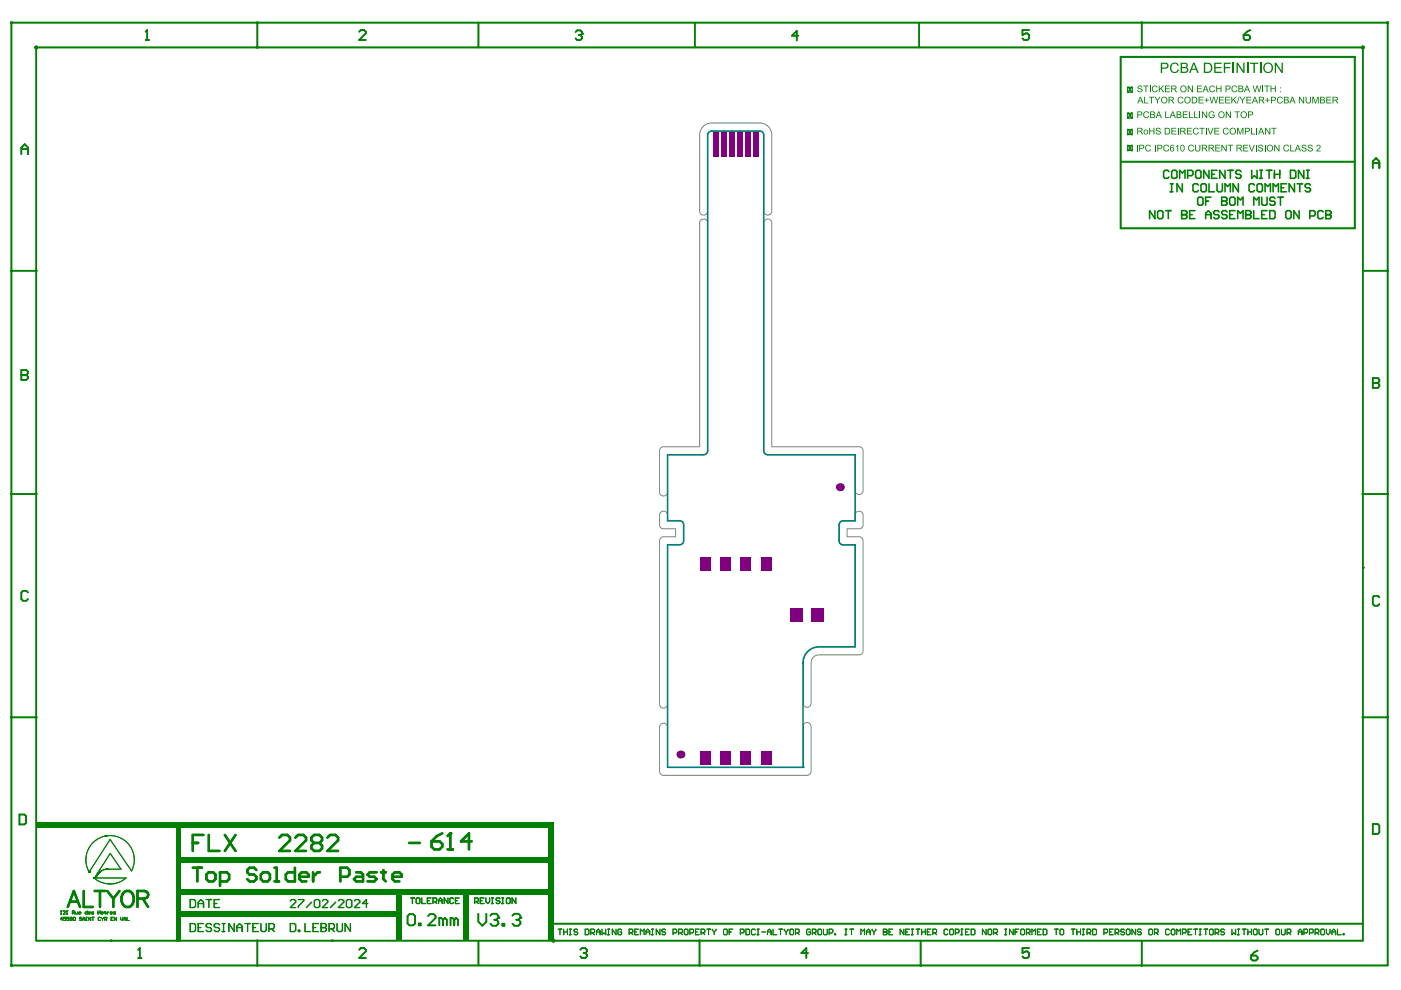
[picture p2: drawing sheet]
<svg xmlns="http://www.w3.org/2000/svg" width="297mm" height="210mm" viewBox="0 0 297 210" stroke-linecap="round" stroke-linejoin="round" font-family="sans-serif">
<path d="M148.9 27a2.51 2.51 0 0 1 2-.9h10.1a2.59 2.59 0 0 1 2.6 2.5v16.1a.85 .85 0 0 1-.8 .9 .85 .85 0 0 1-.9-.9v-16.1a.85 .85 0 0 0-.8-.8h-10.2a.85 .85 0 0 0-.9 .8v16.1a.85 .85 0 0 1-.8 .9 .85 .85 0 0 1-.9-.9v-16.3zM148.5 46.8a.86 .86 0 0 1 .9-.3 .86 .86 0 0 1 .6 .8v48.3a.81 .81 0 0 1-.8 .8h-7.7v7.9a.85 .85 0 0 1-.8 .9 .85 .85 0 0 1-.9-.9v-8.7a.81 .81 0 0 1 .9-.9h7.6v-47.6zM162.1 46.8a.86 .86 0 0 1 .9-.3 .86 .86 0 0 1 .6 .8v47.4h18.5a.81 .81 0 0 1 .9 .9v8.4a.85 .85 0 0 1-.9 .8 .85 .85 0 0 1-.8-.8v-7.6h-18.5a.81 .81 0 0 1-.9-.8v-48.5zM140.2 108.5a.85 .85 0 0 1 1.3 .7v1.2h2.6a.81 .81 0 0 1 .8 .9v3.4a.81 .81 0 0 1-.8 .8h-2.6v33.8a.85 .85 0 0 1-.8 .8 .85 .85 0 0 1-.9-.8v-34.6a.81 .81 0 0 1 .9-.9h2.5v-1.7h-2.5a.81 .81 0 0 1-.9-.8v-2.2zM178.3 110.6l.3-.2h2.7v-1.2a.85 .85 0 0 1 .8-.8 .85 .85 0 0 1 .9 .8v2.1a.81 .81 0 0 1-.9 .8h-2.5v1.7h2.5a.81 .81 0 0 1 .9 .9v23.3a.81 .81 0 0 1-.9 .8h-8.4a1.7 1.7 0 0 0-1.7 1.7v8.6a.85 .85 0 0 1-.9 .9 .85 .85 0 0 1-.8-.9v-8.6a3.4 3.4 0 0 1 3.4-3.4h7.6v-21.6h-2.5a.85 .85 0 0 1-.9-.8v-3.6zM140 153.7a.86 .86 0 0 1 .9-.3 .86 .86 0 0 1 .6 .8v8.5h28.8v-8.7a.85 .85 0 0 1 .8-.8 .85 .85 0 0 1 .9 .8v9.5a.81 .81 0 0 1-.9 .9h-30.4a.81 .81 0 0 1-.9-.9v-9.5z" fill="none" stroke="#808080" stroke-width=".21"/>
<g fill="#800080">
<path d="M152.7 159.2h2.2v2.9h-2.2z" fill-rule="evenodd"/>
<path d="M152.7 118.1h2.2v2.9h-2.2z" fill-rule="evenodd"/>
<path d="M152.8 28.1h1.2v5.1h-1.2z" fill-rule="evenodd"/>
<path d="M156.2 28.1h1.2v5.1h-1.2z" fill-rule="evenodd"/>
<path d="M159.6 28.1h1.2v5.1h-1.2z" fill-rule="evenodd"/>
<path d="M148.4 159.2h2.2v2.9h-2.2z" fill-rule="evenodd"/>
<path d="M148.4 118.1h2.2v2.9h-2.2z" fill-rule="evenodd"/>
<path d="M151.1 28.1h1.2v5.1h-1.2z" fill-rule="evenodd"/>
<path d="M161.4 159.2h2.2v2.9h-2.2z" fill-rule="evenodd"/>
<path d="M157 159.2h2.2v2.9h-2.2z" fill-rule="evenodd"/>
<path d="M157 118.1h2.2v2.9h-2.2z" fill-rule="evenodd"/>
<path d="M161.4 118.1h2.2v2.9h-2.2z" fill-rule="evenodd"/>
<path d="M157.9 28.1h1.2v5.1h-1.2z" fill-rule="evenodd"/>
<path d="M154.5 28.1h1.2v5.1h-1.2z" fill-rule="evenodd"/>
<path d="M172 129h2.5v2.9h-2.5z" fill-rule="evenodd"/>
<path d="M167.7 129h2.5v2.9h-2.5z" fill-rule="evenodd"/>
</g>
<g fill="#800080">
<circle cx="178.1" cy="103.3" r=".85"/>
<circle cx="144.3" cy="160" r=".85"/>
</g>
<circle cx="170.3" cy="162.7" r=".17" fill="#008080"/>
<path d="M150.3 28l.6-.2h10.2a.85 .85 0 0 1 .8 .8v67a.85 .85 0 0 0 .9 .8h18.5v14h-2.6a.85 .85 0 0 0-.8 .9v3.4a.85 .85 0 0 0 .8 .8h2.6v21.6h-7.6a3.4 3.4 0 0 0-3.4 3.4v22.2h-28.8v-47.2h2.6a.85 .85 0 0 0 .8-.8v-3.4a.85 .85 0 0 0-.8-.9h-2.6v-14h7.7a.85 .85 0 0 0 .8-.8v-67z" fill="none" stroke="#008080" stroke-width=".34"/>
<g fill="none" stroke="#008000" stroke-width=".34">
<path d="M2.4 4.8h291.8v199.9h-291.8zM7.7 10.1h281.2v189.3h-281.2zM30.9 8.5h.7M30.9 6.7l.3-.3v2.1M54.6 4.8v5.3M76.2 6.7l.3-.3h.7l.4 .3v.4l-1.4 1.4h1.4M101.4 4.8v5.3M147.3 4.8v5.3M194.9 4.8v5.3M218.2 6.4h-1.4v1l.7-.3h.3l.4 .3v.7l-.4 .4h-.7l-.3-.4M242.1 4.8v5.3M263.7 7.4h1l.4 .4v.3l-.4 .4h-.7l-.3-.4z"/>
<path d="M265.1 6.4l-.7 .3-.7 .7M4.5 32.7v-1.4l.7-.7 .7 .7v1.4M4.5 31.6h1.4M291 35.6v-1.4l.8-.7 .7 .7v1.4M291 34.6h1.5M2.4 57.4h5.3M288.9 57.4h5.3M4.5 78.4h1.1l.3 .4v.3l-.3 .4 .3 .4v.3l-.3 .4h-1.1zM4.5 79.5h1.1M291 80.1h1.1l.4 .4v.3l-.4 .4 .4 .3v.4l-.4 .3h-1.1zM291 81.2h1.1M2.4 104.8h5.3"/>
<path d="M288.9 104.8h5.3M5.9 125.6l-.3-.3h-.7l-.4 .3v1.4l.4 .4h.7l.3-.4M292.5 126.7l-.4-.4h-.7l-.4 .4v1.4l.4 .3h.7l.4-.3M2.4 152.1h5.3M288.9 152.1h5.3M4.1 172.7h1.1l.3 .3v1.5l-.3 .3h-1.1zM37.5 175.3l.7 24h-.7zM37.6 175.1v24.3M38.1 175.1v24.3M291 174.7h1.1l.4 .4v1.4l-.4 .3h-1.1zM54.6 199.4v5.3M101.4 199.4v5.3"/>
<path d="M116.9 195.8h172M148.3 199.4v5.3M195.2 199.4v5.3M242.1 199.4v5.3M29.3 201.4l.3-.4v2.1M29.3 203.1h.7M76.2 201.4l.3-.4h.7l.4 .4v.3l-1.4 1.4h1.4M123 201.4l.4-.4h.7l.3 .4v.3l-.3 .4M123.7 202.1h.4M124.1 202.1l.3 .3v.4l-.3 .3h-.7l-.4-.3M171.3 202.1h-1.4l1.1-1.1v2.1M218.2 201h-1.4v1.1l.7-.4h.3l.4 .4v.7l-.4 .3h-.7l-.3-.3"/>
<path d="M265.2 202.6h1.1l.3 .3v.4l-.3 .4h-.7l-.4-.4zM266.6 201.5l-.7 .4-.7 .7"/>
</g>
<g fill="none" stroke="#008000" stroke-width=".21">
<path d="M22.2 177.3h.1M22.3 177.3h-.1M22.4 177.3h-.1M22.7 177.2h.1M22.7 177.2l-.3 .1M18.8 184.7h.1M18.8 184.7v.1M18.8 184.7l.1 .1M18.8 184.8h.1M18.9 184.8h.1M18.9 184.8v.1M18.9 184.9h.1"/>
<path d="M20 186.2h.1M20.8 185.4l-.5 .8h6.4M20.8 185.3v.1M20.9 185.2l-.1 .1M20.9 185.2h.1M21 185.1l-.1 .1M21 185.1h.1M21.1 185l-.1 .1M21.1 185h.1M21.2 184.9l-.1 .1M21.2 184.9h.1M21.3 184.8l-.1 .1"/>
<path d="M22.2 184.4h-.1M22.2 184.4h.1M22.2 184.3v.1M22.3 184.3h-.1M22.3 184.3h.1M22.4 184.3h-.1M22.4 184.3h.1M22.5 184.3h-.1M22.5 184.3h.1M22.6 184.3h-.1M22.6 184.3h.1M22.7 184.3h-.1"/>
<path d="M22.7 184.3h.1M22.8 184.3h.1M22.8 184.3h-.1M22.9 184.3h2.7l-2.2-3.4-3.4 5.3M22.9 184.3h-.3M27.9 184.7l-4.6-6.7-4.4 6.9"/>
</g>
<g fill="#008000">
<path d="M37.5 174.8h.7v24.7h-.7z" fill-rule="evenodd"/>
<path d="M84 188.9h1.1v10.5h-1.1z" fill-rule="evenodd"/>
<path d="M98.3 188.9h1.1v10.5h-1.1z" fill-rule="evenodd"/>
<path d="M116.3 174.8h1.1v24.7h-1.1z" fill-rule="evenodd"/>
<path d="M37.8 193.3h46.9v1.1h-46.9z" fill-rule="evenodd"/>
<path d="M37.8 188.6h79.2v1h-79.2z" fill-rule="evenodd"/>
<path d="M7.6 174.3h109.7v1.1h-109.7z" fill-rule="evenodd"/>
<path d="M37.8 181.8h78.9v1.1h-78.9z" fill-rule="evenodd"/>
</g>
<path d="M122 6.8l.4-.4h.7l.3 .4v.3" fill="none" stroke="#008000" stroke-width=".34"/>
<circle cx="123.4" cy="7.1" r=".17" fill="#008000"/>
<g fill="none" stroke="#008000" stroke-width=".34">
<path d="M122.7 7.5h.4M123.1 7.5l.3 .3v.3l-.3 .4h-.7l-.4-.4M123.4 7.1l-.3 .4M86.4 194.2l.4-.4h.8l.4 .4v1.6l-.4 .4h-.8l-.4-.4zM88.8 195.8h.4v.4h-.4zM90.8 194.2l.4-.4h.8l.4 .4v.4l-1.6 1.6h1.6M93.9 195l-.4-.4h-.4v1.6M93.9 195v1.2M93.9 195l.4-.4 .4 .4v1.2M96.3 195l-.4-.4h-.4v1.6M96.3 195v1.2M96.3 195l.4-.4 .4 .4v1.2"/>
<path d="M101.4 193.7v1.7l.9 .9 .8-.9v-1.7M104 194.2l.4-.5h.8l.5 .5v.4"/>
</g>
<g fill="none" stroke="#008000" stroke-width=".26">
<path d="M87 190.4h.8M87.4 190.4v1.2M88.4 190.4h.4l.2 .2v.8l-.2 .2h-.4l-.2-.2v-.8zM89.4 190.4v1.2h.8M90.6 191h.4M91.4 190.4h-.8v1.2h.8M91.8 191.2h.6l.2-.2v-.4l-.2-.2h-.6v1.2M92.2 191.2l.4 .4M93 191h.8M93 191.6v-.8l.4-.4 .4 .4v.8M95 190.4v1.2l-.8-1.2v1.2M96.2 190.6l-.2-.2h-.4l-.2 .2v.8l.2 .2h.4l.2-.2"/>
<path d="M96.6 191h.4M97.3 190.4h-.7v1.2h.7M100.6 191.2h.6l.2-.2v-.4l-.2-.2h-.6v1.2M101 191.2l.4 .4M101.8 191h.4M102.6 190.4h-.8v1.2h.8M103 190.4v.8l.4 .4 .4-.4v-.8M104.2 190.4h.4M104.2 191.6h.4M104.4 190.4v1.2M106 190.6l-.2-.2h-.4l-.2 .2 .2 .4h.4l.2 .2-.2 .4h-.4l-.2-.2M106.4 190.4h.4"/>
<path d="M106.4 191.6h.4M106.6 190.4v1.2M107.6 190.4h.4l.2 .2v.8l-.2 .2h-.4l-.2-.2v-.8zM109.4 190.4v1.2l-.8-1.2v1.2"/>
</g>
<path d="M86.7 178.7h2.3" fill="none" stroke="#008000" stroke-width=".51"/>
<circle cx="105.7" cy="194.6" r=".17" fill="#008000"/>
<path d="M104.8 195h.4M105.2 195l.5 .4v.5l-.5 .4h-.8l-.4-.4M105.7 194.6l-.5 .4M106.5 195.9h.4v.4h-.4zM108.6 194.2l.5-.5h.8l.4 .5v.4" fill="none" stroke="#008000" stroke-width=".34"/>
<circle cx="110.3" cy="194.6" r=".17" fill="#008000"/>
<path d="M169.3 7.6h-1.4l1-1v2M109.5 195h.4M109.9 195l.4 .4v.5l-.4 .4h-.8l-.5-.4M110.3 194.6l-.4 .4" fill="none" stroke="#008000" stroke-width=".34"/>
<g fill="none" stroke="#008000" stroke-width=".21">
<path d="M12.8 193.8h.3M13 193.1h.1M13 193.1v.7M13 193.1l-.2 .1M13.2 194.8h-.4l.3-.3v.7M13.4 193.2l.1-.1 .4 .1-.5 .6h.5M13.9 194.5h-.4v.3l.2-.1 .2 .1-.1 .4-.3-.2M14.1 193.8h.2M14.2 193.1h.1M14.2 193.1v.7M14.2 193.1l-.1 .1M14.6 194.5h-.4v.3l.2-.1 .2 .1-.1 .4-.3-.2"/>
<path d="M15.3 194.8l-.5-.1 .1-.2 .4 .1v.4l-.1 .2-.4-.2M15.3 193.6l.5-.1-.1-.4h-.4v.7M15.5 194.6l.1-.1 .4 .1-.1 .6-.4-.2zM15.6 193.6l.2 .2M16 193.4l.1 .4h.4v-.4M16.7 193.6h.5l-.2-.2-.3 .1 .1 .3h.2M17.3 194.6l-.1-.1-.3 .1 .1 .2 .3 .1-.1 .3-.3-.2M17.6 194.8h.4M17.6 195.2v-.5l.2-.2 .2 .2v.5M18.2 194.5h.3M18.2 195.2h.3M18.3 194.5v.7"/>
<path d="M18.5 193.1v.7h-.3l-.1-.3 .4-.1M18.7 193.6h.5l-.1-.2-.4 .1 .2 .3h.2M19.2 194.5v.7l-.4-.7v.7M19.5 194.5h.4M19.7 194.5v.7M19.9 193.4l-.5 .1 .5 .2-.5 .1M20.8 193.1v.7M20.8 193.5h.4M21.2 193.1v.7M21.3 194.6l-.1-.1-.4 .1v.4l.1 .2 .4-.2M21.5 193.6h.4l-.1-.2-.3 .1v.2l.3 .1M21.5 194.5l.2 .3"/>
<path d="M21.7 194.8v.4M22 194.5l-.3 .3M22.1 193.4h.3M22.2 194.9h.3l.1-.3-.4-.1v.7M22.2 193.2l.2 .6M22.4 194.9l.2 .3M22.7 193.4v.4M23 193.4l-.3 .2M23.4 193.6h.4l-.1-.2-.3 .1 .1 .3h.2M23.6 194.8h.2M24 194.5h-.4v.7h.4M24.5 193.4l-.4 .1 .4 .2-.4 .1"/>
<path d="M24.7 194.5v.7l-.5-.7v.7M25.6 194.5v.4l.2 .3 .2-.3v-.4M26.3 194.8h.4M26.3 195.2v-.5l.2-.2 .2 .2v.5M26.9 194.5v.7h.5"/>
</g>
<g fill="none" stroke="#008000" stroke-width=".26">
<path d="M40.3 190.7h.9l.3 .3v1.1l-.3 .3h-.9zM40.3 195.8h.9l.3 .3v1.1l-.3 .3h-.9zM42 192.4v-1.1l.6-.6 .6 .6v1.1M42 191.6h1.2M42 196.7h.6M43.2 195.8h-1.2v1.7h1.2M43.7 190.7h1.1M44.3 190.7v1.7M44.8 196.1l-.2-.3h-.6l-.3 .3v.3l.3 .3h.6l.2 .2v.3l-.2 .3h-.6l-.3-.3M45.4 191.6h.6M46.5 190.7h-1.1v1.7h1.1M46.5 196.1l-.2-.3h-.6l-.3 .3v.3l.3 .3h.6l.2 .2v.3l-.2 .3h-.6l-.3-.3"/>
<path d="M47.1 197.5h.6M47.1 195.8h.6M47.4 195.8v1.7M49.7 195.8v1.7l-1.2-1.7v1.7M50.2 196.7h1.2M50.2 197.5v-1.1l.6-.6 .6 .6v1.1M51.9 195.8h1.2M52.5 195.8v1.7M53.6 196.7h.6M54.8 195.8h-1.2v1.7h1.2M55.3 195.8v1.4l.3 .3h.6l.3-.3v-1.4M57 196.9h.9l.3-.2v-.6l-.3-.3h-.9v1.7"/>
<path d="M57.6 196.9l.6 .6M61.6 191l.2-.3h.6l.3 .3v.3l-1.1 1.1h1.1M61.6 195.8h.8l.3 .3v1.1l-.3 .3h-.8zM63.3 190.7h1.1v.3l-1.1 1.1v.3M63.3 197.2h.2v.3h-.2zM64.7 195.8v1.7h1.1M66.1 191.3l-1.1 1.1M66.4 196.7h.5M66.7 191l.2-.3h.6l.3 .3v1.1l-.3 .3h-.6l-.2-.3zM67.5 195.8h-1.1v1.7h1.1M68.1 196.7h.1M68.1 195.8h.8l.3 .3v.3l-.3 .3 .3 .2v.3l-.3 .3h-.8z"/>
<path d="M68.1 196.7h.8M68.4 191l.2-.3h.6l.3 .3v.3l-1.1 1.1h1.1M69.8 196.9h.8l.3-.2v-.6l-.3-.3h-.8v1.7M70.3 196.9l.6 .6M71.2 191.3l-1.1 1.1M71.5 195.8v1.4l.2 .3h.6l.3-.3v-1.4M71.7 191l.3-.3h.6l.3 .3v.3l-1.2 1.1h1.2M73.4 191l.3-.3h.6l.3 .3v1.1l-.3 .3h-.6l-.3-.3zM74.3 195.8v1.7l-1.1-1.7v1.7M75.1 191l.3-.3h.6l.3 .3v.3l-1.2 1.1h1.2M78 191.6h-1.2l.9-.9v1.7"/>
</g>
<g fill="none" stroke="#008000" stroke-width=".51">
<path d="M40.9 178.7h1.1M43.1 177h-2.2v3.4M44.3 177v3.4h2.2M47.7 177l2.2 3.4M49.9 177l-2.2 3.4M59.2 177.6l.6-.6h1.1l.6 .6v.6l-2.3 2.2h2.3M62.6 177.6l.6-.6h1.1l.6 .6v.6l-2.3 2.2h2.3M66.6 178.7l-.6-.5v-.6l.6-.6h1.1l.6 .6v.6l-.6 .5M66.6 178.7h1.1M66.6 178.7l-.6 .6v.6l.6 .5h1.1l.6-.5v-.6l-.6-.6M69.4 177.6l.6-.6h1.1l.6 .6v.6l-2.3 2.2h2.3M91.5 178.4h1.7l.6 .6v.5l-.6 .6h-1.1l-.6-.6z"/>
<path d="M93.8 176.7l-1.2 .6-1.1 1.1M95.5 176.7v3.4M14.4 192.3l1.3-3.4 1.3 3.4M14.9 191.2h1.6M17.8 188.9v3.4h1.9M20.1 188.9h2.2M21.2 188.9v3.4M22.7 188.9l1.3 1.6M24 190.5v1.8M25.3 188.9l-1.3 1.6M26.1 189.4a1.25 1.25 0 0 1 1.4-.5 1.25 1.25 0 0 1 .8 1.3 1.49 1.49 0 0 1-.3 1.6 1.49 1.49 0 0 1-1.6 .3 2.1 2.1 0 0 1-.3-2.7zM29.1 190.5h1.5l.5-.1a.78 .78 0 0 0 0-1.3l-.5-.2h-1.5v3.4"/>
<path d="M30.3 190.5l1.1 1.8M40.9 184h1.9M41.8 184v2.9M43.8 185.4l.4-.5h1l.5 .5v1l-.5 .5h-1l-.4-.5zM46.7 186.9h1.4l.5-.5v-1l-.5-.5h-1.4v2.9M54.4 184.5l-.5-.5h-1l-.5 .5v.4l.5 .5h1l.5 .5v.5l-.5 .5h-1l-.5-.5M55.3 185.4l.5-.5h1l.4 .5v1l-.4 .5h-1l-.5-.5zM58.2 184h.5v2.9M58.2 186.9h1M62.5 184v2.9h-1.4l-.5-.5v-1l.5-.5h1.4M63.5 185.9h1.9v-.5l-.5-.5h-.9l-.5 .5v1l.5 .5h.9M66.4 184.9v2"/>
<path d="M67.8 184.9h-.5l-.9 1M72.2 185.9h1.4l.5-.5v-.9l-.5-.5h-1.4v2.9M75.5 184.9h1l.5 .5v1.5h-1.5l-.5-.5 .5-.5h1.5M79.9 184.9h-1.5l-.5 .5 .5 .5h1l.5 .5-.5 .5h-1.5M80.8 184.9h1M81.3 184.5v1.9l.5 .5M83.2 185.9h1.9v-.5l-.4-.5h-1l-.5 .5v1l.5 .5h1M94.9 180.1h1.1"/>
</g>
<circle cx="95.5" cy="176.7" r=".26" fill="#008000"/>
<path d="M95.5 176.7l-.6 .6M100 178.4h-2.3l1.7-1.7v3.4" fill="none" stroke="#008000" stroke-width=".51"/>
<g fill="none" stroke="#008000" stroke-width=".21">
<path d="M22.2 177.3a5.1 5.1 0 0 0-3.4 7.4M22.2 177.3h.1M22.3 177.3h-.1M22.4 177.3h-.1M22.7 177.2l-.3 .1M22.7 177.2h.1M22.7 177.2h.1a5.1 5.1 0 0 1 5.1 7.5l-4.6-6.7-4.4 6.9M18.8 184.7h.1M18.8 184.7v.1M18.8 184.7l.1 .1M18.8 184.8h.1M18.9 184.8h.1"/>
<path d="M18.9 184.8v.1M18.9 184.9h.1M20 186.2h.1M20.8 185.4l-.5 .8h6.4a5.1 5.1 0 0 1-6.7 0M20.8 185.3h.1M20.9 185.2l-.1 .1M20.9 185.2h.1M21 185.1l-.1 .1M21 185.1h.1M21.1 185l-.1 .1M21.1 185h.1M21.2 184.9l-.1 .1"/>
<path d="M21.2 184.9h.1M21.4 184.7l-.2 .2M21.5 184.7h-.1M22.1 184.4l-.6 .3M22.2 184.4h-.1M22.2 184.4h.1M22.2 184.3v.1M22.3 184.3h-.1M22.3 184.3h.1M22.4 184.3h-.1M22.4 184.3h.1M22.5 184.3h-.1"/>
<path d="M22.5 184.3h.1M22.6 184.3h-.1M22.6 184.3h.1M22.7 184.3h-.1M22.7 184.3h.1M22.8 184.3h.1M22.8 184.3h-.1M22.9 184.3h-.1M22.9 184.3h.1M22.9 184.3h2.7l-2.2-3.4-3.4 5.3M22.9 184.3h-.3M118.3 197h.8"/>
<path d="M118.7 197v1.2M119.5 197v1.2M119.5 197.6h.8M120.3 197v1.2M120.7 197h.4M120.7 198.2h.4M120.9 197v1.2M122.5 197.2l-.2-.2h-.4l-.2 .2 .2 .4h.4l.2 .2-.2 .4h-.4l-.2-.2M124.1 197h.6l.2 .2v.8l-.2 .2h-.6zM125.3 197.8h.6l.2-.2v-.4l-.2-.2h-.6v1.2M125.7 197.8l.4 .4M126.4 197.6h.8"/>
<path d="M126.4 198.2v-.8l.4-.4 .4 .4v.8M127.6 197v1.2l.4-.4 .4 .4v-1.2M128.8 197h.4M128.8 198.2h.4M129 197v1.2M130.6 197v1.2l-.8-1.2v1.2M131.8 197.2l-.2-.2h-.4l-.2 .2v.8l.2 .2h.4l.2-.2v-.4h-.4M133.4 197.8h.6l.2-.2v-.4l-.2-.2h-.6v1.2M133.8 197.8l.4 .4M134.6 197.6h.4M135.4 197h-.8v1.2h.8M135.8 198.2v-1.2l.4 .4 .4-.4v1.2"/>
<path d="M137 197.6h.7M137 198.2v-.8l.3-.4 .4 .4v.8M138.1 197h.4M138.1 198.2h.4M138.3 197v1.2M139.9 197v1.2l-.8-1.2v1.2M141.1 197.2l-.2-.2h-.4l-.2 .2 .2 .4h.4l.2 .2-.2 .4h-.4l-.2-.2M142.7 197.8h.6l.2-.2v-.4l-.2-.2h-.6v1.2M143.9 197.8h.6l.2-.2v-.4l-.2-.2h-.6v1.2M144.3 197.8l.4 .4M145.1 197.2l.2-.2h.4l.2 .2v.8l-.2 .2h-.4l-.2-.2zM146.3 197.8h.6l.2-.2v-.4l-.2-.2h-.6v1.2"/>
<path d="M147.5 197.6h.3M148.2 197h-.7v1.2h.7M148.6 197.8h.6l.2-.2v-.4l-.2-.2h-.6v1.2M149 197.8l.4 .4M149.8 197h.8M150.2 197v1.2M151 197v.2l.4 .4M151.4 197.6v.6M151.8 197v.2l-.4 .4M153.4 197.2l.2-.2h.4l.2 .2v.8l-.2 .2h-.4l-.2-.2zM154.6 197.6h.4M155.4 197h-.8v1.2"/>
<path d="M157 197.8h.6l.2-.2v-.4l-.2-.2h-.6v1.2M158.2 197h.5l.2 .2v.8l-.2 .2h-.5zM160.1 197.2l-.2-.2h-.4l-.2 .2v.8l.2 .2h.4l.2-.2M160.5 197h.4M160.5 198.2h.4M160.7 197v1.2M161.5 197.6h.8M162.7 197.6h.8M162.7 198.2v-.8l.4-.4 .4 .4v.8M163.9 197v1.2h.8M165.1 197h.8M165.5 197v1.2"/>
<path d="M166.3 197v.2l.4 .4M166.7 197.6v.6M167.1 197v.2l-.4 .4M167.5 197.2l.2-.2h.4l.2 .2v.8l-.2 .2h-.4l-.2-.2zM168.7 197.8h.6l.1-.2v-.4l-.1-.2h-.6v1.2M169.1 197.8l.3 .4M171.8 197.2l-.2-.2h-.4l-.2 .2v.8l.2 .2h.4l.2-.2v-.4h-.4M172.2 197.8h.6l.2-.2v-.4l-.2-.2h-.6v1.2M172.6 197.8l.4 .4M173.4 197.2l.2-.2h.4l.2 .2v.8l-.2 .2h-.4l-.2-.2zM174.6 197v1l.2 .2h.4l.2-.2v-1M175.8 197.8h.6l.2-.2v-.4l-.2-.2h-.6v1.2"/>
<path d="M177 198h.2v.2h-.2zM179.2 197h.4M179.2 198.2h.4M179.4 197v1.2M180.1 197h.8M180.5 197v1.2M182.5 198.2v-1.2l.4 .4 .4-.4v1.2M183.7 197.6h.8M183.7 198.2v-.8l.4-.4 .4 .4v.8M184.9 197v.2l.4 .4M185.3 197.6v.6M185.7 197v.2l-.4 .4"/>
<path d="M187.3 197.6h.1M187.3 197h.6l.2 .2-.2 .4 .2 .4-.2 .2h-.6zM187.3 197.6h.6M188.5 197.6h.4M189.3 197h-.8v1.2h.8M191.6 197v1.2l-.8-1.2v1.2M192 197.6h.4M192.8 197h-.8v1.2h.8M193.2 197h.4M193.2 198.2h.4M193.4 197v1.2M194.2 197h.8"/>
<path d="M194.6 197v1.2M195.4 197.6h.8M195.4 197v1.2M196.2 197v1.2M196.6 197.6h.4M197.4 197h-.8v1.2h.8M197.8 197.8h.6l.2-.2v-.4l-.2-.2h-.6v1.2M198.2 197.8l.4 .4M201 197.2l-.2-.2h-.4l-.2 .2v.8l.2 .2h.4l.2-.2M201.4 197.2l.1-.2h.4l.2 .2v.8l-.2 .2h-.4l-.1-.2zM202.5 197.8h.6l.2-.2v-.4l-.2-.2h-.6v1.2M203.7 197h.4"/>
<path d="M203.7 198.2h.4M203.9 197v1.2M204.7 197.6h.4M205.5 197h-.8v1.2h.8M205.9 197h.6l.2 .2v.8l-.2 .2h-.6zM209.1 197v1.2l-.8-1.2v1.2M209.5 197.2l.2-.2h.4l.2 .2v.8l-.2 .2h-.4l-.2-.2zM210.7 197.8h.6l.2-.2v-.4l-.2-.2h-.6v1.2M211.1 197.8l.4 .4M213 197h.4M213 198.2h.4M213.2 197v1.2"/>
<path d="M214.8 197v1.2l-.8-1.2v1.2M215.2 197.6h.4M216 197h-.8v1.2M216.4 197.2l.2-.2h.4l.2 .2v.8l-.2 .2h-.4l-.2-.2zM217.6 197.8h.6l.2-.2v-.4l-.2-.2h-.6v1.2M218 197.8l.4 .4M218.8 198.2v-1.2l.4 .4 .4-.4v1.2M220 197.6h.4M220.8 197h-.8v1.2h.8M221.2 197h.6l.2 .2v.8l-.2 .2h-.6zM223.5 197h.8M223.9 197v1.2"/>
<path d="M224.7 197.2l.2-.2h.4l.2 .2v.8l-.2 .2h-.4l-.2-.2zM227.1 197h.8M227.5 197v1.2M228.3 197.6h.8M228.3 197v1.2M229.1 197v1.2M229.5 197h.4M229.5 198.2h.4M229.7 197v1.2M230.5 197.8h.6l.2-.2v-.4l-.2-.2h-.6v1.2M230.9 197.8l.4 .4M231.7 197h.6l.2 .2v.8l-.2 .2h-.6z"/>
<path d="M234 197.8h.6l.2-.2v-.4l-.2-.2h-.6v1.2M235.2 197.6h.4M236 197h-.8v1.2h.8M236.4 197.8h.6l.2-.2v-.4l-.2-.2h-.6v1.2M236.8 197.8l.4 .4M238.4 197.2l-.2-.2h-.4l-.2 .2 .2 .4h.4l.2 .2v.2l-.2 .2h-.4l-.2-.2M238.8 197.2l.2-.2h.4l.2 .2v.8l-.2 .2h-.4l-.2-.2zM240.8 197v1.2l-.8-1.2v1.2M242 197.2l-.2-.2h-.4l-.2 .2 .2 .4h.4l.2 .2-.2 .4h-.4l-.2-.2M243.6 197.2l.2-.2h.4l.1 .2v.8l-.1 .2h-.4l-.2-.2zM244.7 197.8h.6l.2-.2v-.4l-.2-.2h-.6v1.2M245.1 197.8l.4 .4"/>
<path d="M247.9 197.2l-.2-.2h-.4l-.2 .2v.8l.2 .2h.4l.2-.2M248.3 197.2l.2-.2h.4l.2 .2v.8l-.2 .2h-.4l-.2-.2zM249.5 198.2v-1.2l.4 .4 .4-.4v1.2M250.7 197.8h.6l.2-.2v-.4l-.2-.2h-.6v1.2M251.9 197.6h.4M252.7 197h-.8v1.2h.8M253.1 197h.8M253.5 197v1.2M254.3 197h.4M254.3 198.2h.4M254.5 197v1.2M255.2 197h.8"/>
<path d="M255.6 197v1.2M256.4 197.2l.2-.2h.4l.2 .2v.8l-.2 .2h-.4l-.2-.2zM257.6 197.8h.6l.2-.2v-.4l-.2-.2h-.6v1.2M258 197.8l.4 .4M259.6 197.2l-.2-.2h-.4l-.2 .2 .2 .4h.4l.2 .2-.2 .4h-.4l-.2-.2M261.2 197v1.2l.4-.4 .4 .4v-1.2M262.4 197h.4M262.4 198.2h.4M262.6 197v1.2M263.4 197h.8M263.8 197v1.2M264.6 197.6h.8"/>
<path d="M264.6 197v1.2M265.4 197v1.2M265.8 197.2l.1-.2h.4l.2 .2v.8l-.2 .2h-.4l-.1-.2zM266.9 197v1l.2 .2h.4l.2-.2v-1M268.1 197h.8M268.5 197v1.2M270.5 197.2l.2-.2h.4l.2 .2v.8l-.2 .2h-.4l-.2-.2zM271.7 197v1l.2 .2h.4l.2-.2v-1M272.9 197.8h.6l.2-.2v-.4l-.2-.2h-.6v1.2M273.3 197.8l.4 .4M275.3 197.6h.8M275.3 198.2v-.8l.4-.4 .4 .4v.8"/>
<path d="M276.5 197.8h.5l.2-.2v-.4l-.2-.2h-.5v1.2M277.6 197.8h.6l.2-.2v-.4l-.2-.2h-.6v1.2M278.8 197.8h.6l.2-.2v-.4l-.2-.2h-.6v1.2M279.2 197.8l.4 .4M280 197.2l.2-.2h.4l.2 .2v.8l-.2 .2h-.4l-.2-.2zM281.2 197v.8l.4 .4 .4-.4v-.8M282.4 197.6h.8M282.4 198.2v-.8l.4-.4 .4 .4v.8M283.6 197v1.2h.8M284.8 198h.2v.2h-.2z"/>
</g>
<g fill="none" stroke="#008000" stroke-width=".34">
<path d="M2.4 4.8h291.8v199.9h-291.8zM7.7 10.1h281.2v189.3h-281.2zM30.9 8.5h.7M30.9 6.7l.3-.3v2.1M54.6 4.8v5.3M76.2 6.7l.3-.3h.7l.4 .3v.4l-1.4 1.4h1.4M101.4 4.8v5.3M147.3 4.8v5.3M194.9 4.8v5.3M218.2 6.4h-1.4v1l.7-.3h.3l.4 .3v.7l-.4 .4h-.7l-.3-.4M242.1 4.8v5.3M263.7 7.4h1l.4 .4v.3l-.4 .4h-.7l-.3-.4z"/>
<path d="M265.1 6.4l-.7 .3-.7 .7M4.5 32.7v-1.4l.7-.7 .7 .7v1.4M4.5 31.6h1.4M291 35.6v-1.4l.8-.7 .7 .7v1.4M291 34.6h1.5M2.4 57.4h5.3M288.9 57.4h5.3M4.5 78.4h1.1l.3 .4v.3l-.3 .4 .3 .4v.3l-.3 .4h-1.1zM4.5 79.5h1.1M291 80.1h1.1l.4 .4v.3l-.4 .4 .4 .3v.4l-.4 .3h-1.1zM291 81.2h1.1M2.4 104.8h5.3"/>
<path d="M288.9 104.8h5.3M5.9 125.6l-.3-.3h-.7l-.4 .3v1.4l.4 .4h.7l.3-.4M292.5 126.7l-.4-.4h-.7l-.4 .4v1.4l.4 .3h.7l.4-.3M2.4 152.1h5.3M288.9 152.1h5.3M4.1 172.7h1.1l.3 .3v1.5l-.3 .3h-1.1zM37.6 175.1v24.3M38.1 175.1v24.3M291 174.7h1.1l.4 .4v1.4l-.4 .3h-1.1zM37.5 199.3v-24l.7 24M37.5 199.3h.7M54.6 199.4v5.3"/>
<path d="M101.4 199.4v5.3M116.9 195.8h172M148.3 199.4v5.3M195.2 199.4v5.3M242.1 199.4v5.3M29.3 203.1h.7M29.3 201.4l.3-.4v2.1M76.2 201.4l.3-.4h.7l.4 .4v.3l-1.4 1.4h1.4M123 201.4l.4-.4h.7l.3 .4v.3l-.3 .4M123.7 202.1h.4M124.1 202.1l.3 .3v.4l-.3 .3h-.7l-.4-.3M171.3 202.1h-1.4l1.1-1.1v2.1"/>
<path d="M218.2 201h-1.4v1.1l.7-.4h.3l.4 .4v.7l-.4 .3h-.7l-.3-.3M265.2 202.6h1.1l.3 .3v.4l-.3 .4h-.7l-.4-.4zM266.6 201.5l-.7 .4-.7 .7"/>
<circle cx="2.4" cy="4.8" r=".07"/>
<circle cx="7.7" cy="10.1" r=".2"/>
<circle cx="54.6" cy="10.1" r=".07"/>
<circle cx="54.6" cy="4.8" r=".07"/>
<circle cx="242.1" cy="10.1" r=".07"/>
<circle cx="242.1" cy="4.8" r=".07"/>
<circle cx="288.9" cy="10.1" r=".2"/>
<circle cx="294.2" cy="4.8" r=".07"/>
<circle cx="2.4" cy="57.4" r=".07"/>
<circle cx="7.7" cy="57.4" r=".07"/>
<circle cx="294.2" cy="57.4" r=".07"/>
<circle cx="2.4" cy="104.8" r=".07"/>
<circle cx="7.7" cy="104.8" r=".07"/>
<circle cx="288.9" cy="104.8" r=".07"/>
<circle cx="294.2" cy="104.8" r=".07"/>
<circle cx="289.1" cy="120.4" r=".07"/>
<circle cx="2.4" cy="152.1" r=".07"/>
<circle cx="7.7" cy="152.1" r=".07"/>
<circle cx="288.9" cy="152.1" r=".07"/>
<circle cx="294.2" cy="152.1" r=".07"/>
<circle cx="23.6" cy="199.4" r=".07"/>
<circle cx="37.5" cy="199.3" r=".01"/>
<circle cx="38.2" cy="199.3" r=".01"/>
<circle cx="54.6" cy="199.4" r=".07"/>
<circle cx="70.5" cy="199.4" r=".07"/>
<circle cx="117.3" cy="199.4" r=".2"/>
<circle cx="148.3" cy="199.4" r=".07"/>
<circle cx="2.4" cy="204.7" r=".07"/>
<circle cx="54.6" cy="204.7" r=".07"/>
<circle cx="148.3" cy="204.7" r=".07"/>
<circle cx="195.2" cy="204.7" r=".07"/>
<circle cx="242.1" cy="204.7" r=".07"/>
</g>
<path d="M239.1 18.5h1v1.1h-1zM239.1 30.9h1v1h-1zM239.1 27.5h1v1h-1zM239.1 24h1v1h-1z" fill="none" stroke="#008000" stroke-width=".26"/>
<path d="M237.6 12.1h49.6v36.3h-49.6zM237.6 34.3h49.6" fill="none" stroke="#008000" stroke-width=".43"/>
<g fill="#008000">
<path d="M37.5 174.8h.7v24.7h-.7z" fill-rule="evenodd"/>
<path d="M84 188.9h1.1v10.5h-1.1z" fill-rule="evenodd"/>
<path d="M98.3 188.9h1.1v10.5h-1.1z" fill-rule="evenodd"/>
<path d="M116.3 174.8h1.1v24.7h-1.1z" fill-rule="evenodd"/>
<path d="M37.8 193.3h46.9v1.1h-46.9z" fill-rule="evenodd"/>
<path d="M37.8 188.6h79.2v1h-79.2z" fill-rule="evenodd"/>
<path d="M7.6 174.3h109.7v1.1h-109.7z" fill-rule="evenodd"/>
<path d="M37.8 181.8h78.9v1.1h-78.9z" fill-rule="evenodd"/>
</g>
<path d="M239 18.3h.3l.3 .4 .3-.4h.3l-.5 .7 .5 .7h-.3l-.3-.5-.3 .5h-.4l.5-.7z" fill="#008000"/>
<path d="M122 6.8l.4-.4h.7l.3 .4v.3" fill="none" stroke="#008000" stroke-width=".34"/>
<circle cx="123.4" cy="7.1" r=".17" fill="#008000"/>
<path d="M122.7 7.5h.4M123.1 7.5l.3 .3v.3l-.3 .4h-.7l-.4-.4M123.4 7.1l-.3 .4" fill="none" stroke="#008000" stroke-width=".34"/>
<g fill="#008000">
<path d="M239 27.3h.3l.3 .4 .2-.4h.4l-.5 .7 .5 .7h-.3l-.3-.5-.3 .5h-.4l.5-.7z"/>
<path d="M239 30.7h.3l.3 .4 .2-.4h.4l-.5 .7 .5 .7h-.3l-.3-.5-.3 .5h-.4l.5-.7z"/>
<path d="M239 23.8h.3l.3 .4 .3-.4h.3l-.5 .7 .5 .7h-.3l-.3-.5-.3 .5h-.4l.5-.7z"/>
</g>
<g fill="none" stroke="#008000" stroke-width=".26">
<path d="M87 190.4h.8M87.4 190.4v1.2M88.4 190.4h.4l.2 .2v.8l-.2 .2h-.4l-.2-.2v-.8zM89.4 190.4v1.2h.8M90.6 191h.4M91.4 190.4h-.8v1.2h.8M91.8 191.2h.6l.2-.2v-.4l-.2-.2h-.6v1.2M92.2 191.2l.4 .4M93 191h.8M93 191.6v-.8l.4-.4 .4 .4v.8M95 190.4v1.2l-.8-1.2v1.2M96.2 190.6l-.2-.2h-.4l-.2 .2v.8l.2 .2h.4l.2-.2"/>
<path d="M96.6 191h.4M97.3 190.4h-.7v1.2h.7M100.6 191.2h.6l.2-.2v-.4l-.2-.2h-.6v1.2M101 191.2l.4 .4M101.8 191h.4M102.6 190.4h-.8v1.2h.8M103 190.4v.8l.4 .4 .4-.4v-.8M104.2 190.4h.4M104.2 191.6h.4M104.4 190.4v1.2M106 190.6l-.2-.2h-.4l-.2 .2 .2 .4h.4l.2 .2-.2 .4h-.4l-.2-.2M106.4 190.4h.4"/>
<path d="M106.4 191.6h.4M106.6 190.4v1.2M107.6 190.4h.4l.2 .2v.8l-.2 .2h-.4l-.2-.2v-.8zM109.4 190.4v1.2l-.8-1.2v1.2"/>
</g>
<path d="M86.7 178.7h2.3" fill="none" stroke="#008000" stroke-width=".51"/>
<path d="M86.4 194.2l.4-.4h.8l.4 .4v1.6l-.4 .4h-.8l-.4-.4zM88.8 195.8h.4v.4h-.4zM90.8 194.2l.4-.4h.8l.4 .4v.4l-1.6 1.6h1.6M93.9 195l-.4-.4h-.4v1.6M93.9 195v1.2M93.9 195l.4-.4 .4 .4v1.2M96.3 195l-.4-.4h-.4v1.6M96.3 195v1.2M96.3 195l.4-.4 .4 .4v1.2M101.4 193.7v1.7l.9 .9 .8-.9v-1.7M104 194.2l.4-.5h.8l.5 .5v.4" fill="none" stroke="#008000" stroke-width=".34"/>
<circle cx="105.7" cy="194.6" r=".17" fill="#008000"/>
<path d="M104.8 195h.4M105.2 195l.5 .4v.5l-.5 .4h-.8l-.4-.4M105.7 194.6l-.5 .4M106.5 195.9h.4v.4h-.4zM108.6 194.2l.5-.5h.8l.4 .5v.4" fill="none" stroke="#008000" stroke-width=".34"/>
<circle cx="110.3" cy="194.6" r=".17" fill="#008000"/>
<path d="M169.3 7.6h-1.4l1-1v2M109.5 195h.4M109.9 195l.4 .4v.5l-.4 .4h-.8l-.5-.4M110.3 194.6l-.4 .4" fill="none" stroke="#008000" stroke-width=".34"/>
<g fill="none" stroke="#008000" stroke-width=".21">
<path d="M12.8 193.8h.3M13 193.1h.1M13 193.1v.7M13 193.1l-.2 .1M13.2 194.8h-.4l.3-.3v.7M13.4 193.2l.1-.1 .4 .1-.5 .6h.5M13.9 194.5h-.4v.3l.2-.1 .2 .1-.1 .4-.3-.2M14.1 193.8h.2M14.2 193.1h.1M14.2 193.1v.7M14.2 193.1l-.1 .1M14.6 194.5h-.4v.3l.2-.1 .2 .1-.1 .4-.3-.2"/>
<path d="M15.3 194.8l-.5-.1 .1-.2 .4 .1v.4l-.1 .2-.4-.2M15.3 193.6l.5-.1-.1-.4h-.4v.7M15.5 194.6l.1-.1 .4 .1-.1 .6-.4-.2zM15.6 193.6l.2 .2M16 193.4l.1 .4h.4v-.4M16.7 193.6h.5l-.2-.2-.3 .1 .1 .3h.2M17.3 194.6l-.1-.1-.3 .1 .1 .2 .3 .1-.1 .3-.3-.2M17.6 194.8h.4M17.6 195.2v-.5l.2-.2 .2 .2v.5M18.2 194.5h.3M18.2 195.2h.3M18.3 194.5v.7"/>
<path d="M18.5 193.1v.7h-.3l-.1-.3 .4-.1M18.7 193.6h.5l-.1-.2-.4 .1 .2 .3h.2M19.2 194.5v.7l-.4-.7v.7M19.5 194.5h.4M19.7 194.5v.7M19.9 193.4l-.5 .1 .5 .2-.5 .1M20.8 193.1v.7M20.8 193.5h.4M21.2 193.1v.7M21.3 194.6l-.1-.1-.4 .1v.4l.1 .2 .4-.2M21.5 193.6h.4l-.1-.2-.3 .1v.2l.3 .1M21.5 194.5l.2 .3"/>
<path d="M21.7 194.8v.4M22 194.5l-.3 .3M22.1 193.4h.3M22.2 194.9h.3l.1-.3-.4-.1v.7M22.2 193.2l.2 .6M22.4 194.9l.2 .3M22.7 193.4v.4M23 193.4l-.3 .2M23.4 193.6h.4l-.1-.2-.3 .1 .1 .3h.2M23.6 194.8h.2M24 194.5h-.4v.7h.4M24.5 193.4l-.4 .1 .4 .2-.4 .1"/>
<path d="M24.7 194.5v.7l-.5-.7v.7M25.6 194.5v.4l.2 .3 .2-.3v-.4M26.3 194.8h.4M26.3 195.2v-.5l.2-.2 .2 .2v.5M26.9 194.5v.7h.5"/>
</g>
<g fill="none" stroke="#008000" stroke-width=".26">
<path d="M40.3 190.7h.9l.3 .3v1.1l-.3 .3h-.9zM40.3 195.8h.9l.3 .3v1.1l-.3 .3h-.9zM42 191.6h1.2M42 192.4v-1.1l.6-.6 .6 .6v1.1M42 196.7h.6M43.2 195.8h-1.2v1.7h1.2M43.7 190.7h1.1M44.3 190.7v1.7M44.8 196.1l-.2-.3h-.6l-.3 .3v.3l.3 .3h.6l.2 .2v.3l-.2 .3h-.6l-.3-.3M45.4 191.6h.6M46.5 190.7h-1.1v1.7h1.1M46.5 196.1l-.2-.3h-.6l-.3 .3v.3l.3 .3h.6l.2 .2v.3l-.2 .3h-.6l-.3-.3"/>
<path d="M47.1 197.5h.6M47.1 195.8h.6M47.4 195.8v1.7M49.7 195.8v1.7l-1.2-1.7v1.7M50.2 196.7h1.2M50.2 197.5v-1.1l.6-.6 .6 .6v1.1M51.9 195.8h1.2M52.5 195.8v1.7M53.6 196.7h.6M54.8 195.8h-1.2v1.7h1.2M55.3 195.8v1.4l.3 .3h.6l.3-.3v-1.4M57 196.9h.9l.3-.2v-.6l-.3-.3h-.9v1.7"/>
<path d="M57.6 196.9l.6 .6M61.6 191l.2-.3h.6l.3 .3v.3l-1.1 1.1h1.1M61.6 195.8h.8l.3 .3v1.1l-.3 .3h-.8zM63.3 190.7h1.1v.3l-1.1 1.1v.3M63.3 197.2h.2v.3h-.2zM64.7 195.8v1.7h1.1M66.1 191.3l-1.1 1.1M66.4 196.7h.5M66.7 191l.2-.3h.6l.3 .3v1.1l-.3 .3h-.6l-.2-.3zM67.5 195.8h-1.1v1.7h1.1M68.1 196.7h.1M68.1 195.8h.8l.3 .3v.3l-.3 .3 .3 .2v.3l-.3 .3h-.8z"/>
<path d="M68.1 196.7h.8M68.4 191l.2-.3h.6l.3 .3v.3l-1.1 1.1h1.1M69.8 196.9h.8l.3-.2v-.6l-.3-.3h-.8v1.7M70.3 196.9l.6 .6M71.2 191.3l-1.1 1.1M71.5 195.8v1.4l.2 .3h.6l.3-.3v-1.4M71.7 191l.3-.3h.6l.3 .3v.3l-1.2 1.1h1.2M73.4 191l.3-.3h.6l.3 .3v1.1l-.3 .3h-.6l-.3-.3zM74.3 195.8v1.7l-1.1-1.7v1.7M75.1 191l.3-.3h.6l.3 .3v.3l-1.2 1.1h1.2M78 191.6h-1.2l.9-.9v1.7"/>
</g>
<g fill="none" stroke="#008000" stroke-width=".51">
<path d="M40.9 178.7h1.1M43.1 177h-2.2v3.4M44.3 177v3.4h2.2M47.7 177l2.2 3.4M49.9 177l-2.2 3.4M59.2 177.6l.6-.6h1.1l.6 .6v.6l-2.3 2.2h2.3M62.6 177.6l.6-.6h1.1l.6 .6v.6l-2.3 2.2h2.3M66.6 178.7l-.6 .6v.6l.6 .5h1.1l.6-.5v-.6l-.6-.6M66.6 178.7l-.6-.5v-.6l.6-.6h1.1l.6 .6v.6l-.6 .5M66.6 178.7h1.1M69.4 177.6l.6-.6h1.1l.6 .6v.6l-2.3 2.2h2.3M14.4 192.3l1.3-3.4 1.3 3.4"/>
<path d="M14.9 191.2h1.6M17.8 188.9v3.4h1.9M20.1 188.9h2.2M21.2 188.9v3.4M22.7 188.9l1.3 1.6M24 190.5v1.8M25.3 188.9l-1.3 1.6M26.1 189.4a1.25 1.25 0 0 1 1.4-.5 1.25 1.25 0 0 1 .8 1.3 1.49 1.49 0 0 1-.3 1.6 1.49 1.49 0 0 1-1.6 .3 2.1 2.1 0 0 1-.3-2.7zM29.1 190.5h1.5l.5-.1a.78 .78 0 0 0 0-1.3l-.5-.2h-1.5v3.4M30.3 190.5l1.1 1.8"/>
</g>
<g fill="#008000">
<path d="M241.3 18.3l.4-.2 .4 .2 .1 .2-.5-.2-.3 .2 .8 .5v.3l-.2 .2-.5 .1-.3-.2-.1-.3 .6 .3 .4-.2-.1-.2-.8-.3z"/>
<path d="M242.4 18.1h1.1v.2h-.4v1.3h-.2v-1.3h-.5z"/>
<path d="M243.7 18.1h.2v1.5h-.2z"/>
<path d="M244.4 18.3l.5-.2 .5 .3v.1l-.2 .1-.2-.3h-.3l-.3 .4v.5l.3 .2h.3l.3-.3h.2l-.3 .4-.4 .1-.5-.3-.1-.5z"/>
<path d="M245.7 18.1h.2v.7l.7-.7h.2l-.6 .6 .6 .9h-.2l-.5-.8-.2 .3v.5h-.2z"/>
<path d="M247 18.1h1v.2h-.8v.4h.8v.2h-.8v.5h.9v.2h-1.1z"/>
<path d="M251.8 18.1h.2l.8 1.2v-1.2h.1v1.5h-.2l-.7-1.2v1.2h-.2z"/>
<path d="M253.8 18.1h1v.2h-.8v.4h.8v.2h-.8v.5h.9v.2h-1.1z"/>
<path d="M256.6 18.3l.5-.2 .4 .2 .1 .2-.2 .1-.2-.3h-.4l-.2 .5v.4l.3 .2 .4-.1 .1-.2h.2l-.2 .4-.4 .1-.5-.3-.1-.5z"/>
<path d="M257.9 18.1h.2v.6h.7v-.6h.2v1.5h-.2v-.7h-.7v.7h-.2z"/>
<path d="M261.3 18.3l.5-.2 .4 .3 .1 .1-.2 .1-.2-.3h-.3l-.3 .4v.5l.3 .2h.3l.3-.3h.1l-.2 .4-.4 .1-.5-.3-.1-.5z"/>
<path d="M265.6 18.1h.2l.3 1.3 .3-1.3h.3l.3 1.3 .3-1.3h.1l-.3 1.5h-.2l-.4-1.3-.3 1.3h-.2z"/>
<path d="M267.7 18.1h.1v1.5h-.1z"/>
<path d="M268.1 18.1h1.1v.2h-.5v1.3h-.2v-1.3h-.4z"/>
<path d="M269.4 18.1h.2v.6h.7v-.6h.2v1.5h-.2v-.7h-.7v.7h-.2z"/>
<path d="M248.3 18.1l1 .2 .1 .4-.3 .2 .5 .7h-.3l-.6-.7h-.2v.7h-.2zM248.5 18.3v.5l.7-.2-.1-.3z"/>
<path d="M250.2 18.8a.75 .75 0 0 1 1.5 0 .75 .75 0 0 1-1.5 0zM250.4 18.9a.55 .55 0 0 0 1.1 0 .55 .55 0 0 0-1.1 0z"/>
<path d="M255.5 18.1h.2l.6 1.5h-.2l-.2-.5h-.6l-.1 .5h-.2zM255.6 18.3l-.2 .7h.4z"/>
<path d="M259.8 18.1l.8 .1 .3 .3-.2 .4-.7 .1v.6h-.2zM260 18.3v.5l.7-.1-.1-.4z"/>
<path d="M262.6 18.1l.6 .1 .3 .1 .1 .3-.2 .2 .2 .4-.1 .3-.9 .1zM262.8 18.3v.4l.6-.1-.1-.3zM262.8 18.9v.5l.6-.1-.1-.4z"/>
<path d="M264.3 18.1h.2l.6 1.5h-.3l-.1-.5h-.6l-.2 .5h-.2zM264.4 18.3l-.3 .7h.5z"/>
<path d="M271.4 18.5h.2v.2h-.2zM271.4 19.4h.2v.2h-.2z"/>
</g>
<g fill="none" stroke="#008000" stroke-width=".51">
<path d="M40.9 184h1.9M41.8 184v2.9M43.8 185.4l.4-.5h1l.5 .5v1l-.5 .5h-1l-.4-.5zM46.7 186.9h1.4l.5-.5v-1l-.5-.5h-1.4v2.9M54.4 184.5l-.5-.5h-1l-.5 .5v.4l.5 .5h1l.5 .5v.5l-.5 .5h-1l-.5-.5M55.3 185.4l.5-.5h1l.4 .5v1l-.4 .5h-1l-.5-.5zM58.2 184h.5v2.9M58.2 186.9h1M62.5 184v2.9h-1.4l-.5-.5v-1l.5-.5h1.4M63.5 185.9h1.9v-.5l-.5-.5h-.9l-.5 .5v1l.5 .5h.9M66.4 184.9v2M67.8 184.9h-.5l-.9 1"/>
<path d="M72.2 185.9h1.4l.5-.5v-.9l-.5-.5h-1.4v2.9M75.5 184.9h1l.5 .5v1.5h-1.5l-.5-.5 .5-.5h1.5M79.9 184.9h-1.5l-.5 .5 .5 .5h1l.5 .5-.5 .5h-1.5M80.8 184.9h1M81.3 184.5v1.9l.5 .5M83.2 185.9h1.9v-.5l-.4-.5h-1l-.5 .5v1l.5 .5h1"/>
</g>
<g fill="#008000">
<path d="M243.7 27.1h.1v.6h.8v-.6h.2v1.4h-.2v-.7h-.8v.7h-.1z"/>
<path d="M245.2 27.2l.4-.1 .4 .2 .1 .2-.5-.3-.4 .3 .9 .4v.4l-.2 .2h-.5l-.3-.2-.1-.2 .6 .3 .4-.3-.9-.4z"/>
<path d="M248.4 27.1h1v.2h-.8v.4h.7v.2h-.7v.4h.8v.2h-1z"/>
<path d="M249.7 27.1h.2v1.4h-.2z"/>
<path d="M251.7 27.1h1v.2h-.9v.4h.8v.2h-.8v.4h.9v.2h-1z"/>
<path d="M253.1 27.3l.5-.2 .4 .2 .1 .2h-.1l-.3-.2h-.4l-.2 .4 .1 .5 .2 .2 .4-.1 .2-.3 .2 .1-.3 .3-.4 .1-.4-.2-.2-.5z"/>
<path d="M254.3 27.1h1.1v.2h-.5v1.2h-.1v-1.2h-.5z"/>
<path d="M255.6 27.1h.2v1.4h-.2z"/>
<path d="M256 27.1h.2l.4 1.3 .5-1.3h.2l-.6 1.4h-.2z"/>
<path d="M257.5 27.1h1v.2h-.8v.4h.7v.2h-.7v.4h.8v.2h-1z"/>
<path d="M259.5 27.3l.5-.2 .4 .2 .1 .2h-.2l-.2-.2h-.4l-.2 .4v.5l.3 .2 .4-.1 .1-.3 .2 .1-.2 .3-.4 .1-.5-.2-.1-.5z"/>
<path d="M262.3 27.1h.3l.4 1.2 .4-1.2h.2v1.4h-.1v-1.2l-.5 1.2h-.1l-.4-1.2v1.2h-.2z"/>
<path d="M265.2 27.1h.2v1.2h.7v.2h-.9z"/>
<path d="M266.4 27.1h.2v1.4h-.2z"/>
<path d="M268.2 27.1h.2l.7 1.1v-1.1h.2v1.4h-.2l-.7-1.1v1.1h-.2z"/>
<path d="M269.5 27.1h1.2v.2h-.5v1.2h-.2v-1.2h-.5z"/>
<path d="M241 30.7h.2v1.4h-.2z"/>
<path d="M243 30.8l.5-.1 .5 .2v.2h-.2l-.2-.2h-.3l-.3 .4v.4l.3 .2h.3l.3-.3 .1 .1-.2 .3-.4 .1-.5-.2-.1-.6z"/>
<path d="M244.9 30.7h.1v1.4h-.1z"/>
<path d="M246.9 30.8l.4-.1 .5 .2 .1 .2h-.2l-.2-.2h-.4l-.3 .4 .1 .4 .2 .2h.3l.3-.3 .2 .1-.2 .3-.5 .1-.4-.2-.2-.6z"/>
<path d="M249.3 31l.5-.3v1.4h-.2v-1.1l-.3 .2z"/>
<path d="M252.1 30.9l.5-.2 .4 .2 .1 .2h-.2l-.2-.2h-.4l-.2 .4 .1 .5 .2 .2 .4-.1 .2-.3 .2 .1-.3 .3-.4 .1-.5-.2-.1-.5z"/>
<path d="M253.4 30.7h.2v1.1l.3 .2 .4-.2v-1.1h.2v1l-.2 .4h-.5l-.3-.2z"/>
<path d="M257.7 30.7h1v.2h-.8v.4h.7v.2h-.7v.4h.8v.2h-1z"/>
<path d="M259 30.7h.2l.7 1.1v-1.1h.2v1.4h-.2l-.7-1.1v1.1h-.2z"/>
<path d="M260.3 30.7h1.1v.2h-.5v1.2h-.1v-1.2h-.5z"/>
<path d="M263.6 30.7h1v.2h-.8v.4h.8v.2h-.8v.4h.8v.2h-1z"/>
<path d="M264.8 30.7h.2l.4 1.3 .5-1.3h.1l-.5 1.4h-.2z"/>
<path d="M266.2 30.7h.2v1.4h-.2z"/>
<path d="M266.9 30.8l.4-.1 .4 .2 .1 .2-.5-.3-.4 .2 .9 .5v.3l-.2 .3h-.5l-.3-.2-.1-.2 .5 .3 .4-.3-.8-.4z"/>
<path d="M268.1 30.7h.2v1.4h-.2z"/>
<path d="M270.2 30.7h.2l.7 1.1v-1.1h.2v1.4h-.2l-.8-1.1v1.1h-.1z"/>
<path d="M272.3 30.9l.5-.2 .4 .2 .1 .2h-.2l-.2-.2h-.4l-.2 .4v.5l.3 .2 .4-.1 .1-.3 .2 .1-.2 .3-.4 .1-.5-.2-.1-.5z"/>
<path d="M273.6 30.7h.1v1.2h.7v.2h-.8z"/>
<path d="M276.1 30.8l.4-.1 .4 .2 .1 .2-.5-.3-.4 .2 .9 .5v.3l-.2 .3h-.5l-.3-.2-.1-.2 .6 .3 .4-.3-.2-.1-.7-.3z"/>
<path d="M277.4 30.8l.4-.1 .4 .2 .1 .2-.5-.3-.3 .2 .8 .5v.3l-.2 .3h-.5l-.3-.2-.1-.2 .6 .3 .4-.3-.8-.4z"/>
<path d="M279.2 30.8l.4-.1 .3 .2v.4l-.6 .6h.7v.2h-.9l.7-1-.2-.3-.5 .3z"/>
<path d="M242.6 20.5h.2v1.3h.7v.1h-.9z"/>
<path d="M243.6 20.5h1.1v.2h-.5v1.2h-.1v-1.2h-.5z"/>
<path d="M244.8 20.5h.2l.4 .7 .4-.7h.2l-.5 .8v.6h-.2v-.6z"/>
<path d="M249.9 20.7l.5-.2 .4 .2 .1 .2h-.2l-.2-.2h-.4l-.2 .4v.4l.2 .3h.4l.2-.4 .2 .1-.2 .3-.5 .1-.4-.2-.1-.5z"/>
<path d="M254.1 20.5h1v.2h-.8v.4h.8v.2h-.8v.5h.9v.1h-1.1z"/>
<path d="M255.4 21.2h.4v-.4h.1v.4h.4v.1h-.4v.4h-.1v-.4h-.4z"/>
<path d="M256.5 20.5h.1l.3 1.2 .3-1.2h.3l.3 1.2 .3-1.2h.2l-.4 1.4h-.2l-.3-1.2-.4 1.2h-.2z"/>
<path d="M258.4 20.5h1.1v.2h-.9v.4h.8v.2h-.8v.5h.9v.1h-1.1z"/>
<path d="M259.8 20.5h1v.2h-.8v.4h.7v.2h-.7v.5h.8v.1h-1z"/>
<path d="M261.1 20.5h.2v.7l.7-.7h.2l-.6 .6 .6 .8h-.2l-.5-.7-.2 .2v.5h-.2z"/>
<path d="M262.7 20.5h.1l-.4 1.5h-.2z"/>
<path d="M262.8 20.5h.2l.4 .7 .5-.7h.2l-.6 .8v.6h-.2v-.6z"/>
<path d="M264.3 20.5h1v.2h-.8v.4h.7v.2h-.7v.5h.8v.1h-1z"/>
<path d="M268.3 21.2h.4v-.4h.1v.4h.4v.1h-.4v.4h-.1v-.4h-.4z"/>
<path d="M270.9 20.7l.5-.2 .5 .2 .1 .2h-.2l-.2-.2h-.4l-.3 .5 .1 .4 .2 .2 .4-.1 .2-.3 .2 .1-.2 .3-.5 .1-.4-.2-.2-.5z"/>
<path d="M275.4 20.5h.2l.7 1.1v-1.1h.2v1.4h-.2l-.7-1.1v1.1h-.2z"/>
<path d="M276.8 20.5h.2v1.1l.4 .2 .3-.2v-1.1h.2v1.1l-.2 .3h-.5l-.3-.2z"/>
<path d="M278.2 20.5h.3l.4 1.2 .4-1.2h.3v1.4h-.2v-1.2l-.4 1.2h-.2l-.4-1.2v1.2h-.2z"/>
<path d="M281.2 20.5h1v.2h-.8v.4h.8v.2h-.8v.5h.9v.1h-1.1z"/>
<path d="M248.3 13.6l.8-.3 .7 .3 .1 .3-.2 .1-.4-.5-.6 .1-.4 .7 .2 .6 .3 .3 .6-.1 .3-.4 .3 .1-.4 .5-.7 .2-.6-.4-.3-.8z"/>
<path d="M257.4 13.3h1.6v.2h-1.3v.7h1.2v.3h-1.2v.7h1.4v.3h-1.7z"/>
<path d="M259.5 13.3h1.4v.2h-1.1v.7h1v.3h-1v1h-.3z"/>
<path d="M241.1 27.1l1 .1 .1 .5-.3 .2 .5 .6h-.3l-.5-.6h-.3v.6h-.2zM241.3 27.3v.4l.7-.1-.1-.3z"/>
<path d="M242.5 28a.52 .52 0 0 1 1 0 .52 .52 0 0 1-1 0zM242.6 28a.35 .35 0 0 0 .7 0 .35 .35 0 0 0-.7 0z"/>
<path d="M246.9 27.1h.8l.3 .2 .1 .6-.2 .5-1 .1zM247.1 27.3v1h.6l.2-.3-.1-.5-.2-.2z"/>
<path d="M250.2 27.1l1.1 .1v.5l-.3 .2 .5 .6h-.3l-.5-.6h-.3v.6h-.2zM250.4 27.3v.4l.7-.1-.1-.3z"/>
<path d="M260.7 27.8a.71 .71 0 0 1 1.4 0 .71 .71 0 0 1-1.4 0zM260.9 27.8a.55 .55 0 0 0 1.1 0 .55 .55 0 0 0-1.1 0z"/>
<path d="M263.9 27.1h.8l.3 .3-.2 .5h-.7v.6h-.2zM264.1 27.3v.5l.7-.1-.1-.4z"/>
<path d="M267.3 27.1h.2l.6 1.4h-.2l-.2-.4h-.6l-.2 .4h-.2zM267.4 27.2l-.2 .7h.4z"/>
<path d="M241.5 30.7h.8l.3 .3-.2 .5h-.7v.6h-.2zM241.7 30.9v.5l.7-.2-.1-.3z"/>
<path d="M245.4 30.7h.8l.2 .3-.1 .5h-.7v.6h-.2zM245.6 30.9v.5l.6-.2-.1-.3z"/>
<path d="M248.2 30.8l.4-.1 .3 .2-.1 .2-.3-.3-.3 .4v.2l.4-.2 .3 .2v.4l-.2 .3h-.4l-.2-.3v-.5zM248.2 31.7a.3 .3 0 0 0 .6 0 .3 .3 0 0 0-.6 0z"/>
<path d="M250.4 30.8l.5-.1 .2 .3v.8l-.3 .3h-.3l-.2-.3v-.6zM250.5 30.9l-.1 .8 .3 .3 .2-.2 .1-.7-.2-.2z"/>
<path d="M254.8 30.7l1 .1 .1 .5-.4 .2 .6 .6h-.3l-.6-.6h-.2v.6h-.2zM255 30.9v.4l.7-.1-.1-.3z"/>
<path d="M256.2 30.7l1.1 .1v.5l-.3 .2 .5 .6h-.3l-.5-.6h-.3v.6h-.2zM256.4 30.9v.4l.8-.1-.2-.3z"/>
<path d="M262.2 30.7l1 .1v.5l-.3 .2 .5 .6h-.2l-.6-.6h-.3v.6h-.1zM262.3 30.9v.4l.8-.1-.1-.3z"/>
<path d="M268.6 31.4a.71 .71 0 0 1 1.4 0 .71 .71 0 0 1-1.4 0zM268.8 31.4a.54 .54 0 0 0 1 0 .54 .54 0 0 0-1 0z"/>
<path d="M275 30.7h.2l.6 1.4h-.2l-.2-.4h-.5l-.2 .4h-.2zM275.1 30.8l-.2 .7h.5z"/>
<path d="M241.7 20.5h.2l.5 1.4h-.2l-.1-.4h-.6l-.2 .4h-.2zM241.8 20.7l-.3 .6h.5z"/>
<path d="M246.2 21.2a.71 .71 0 0 1 1.4 0 .71 .71 0 0 1-1.4 0zM246.4 21.2a.54 .54 0 0 0 1 0 .54 .54 0 0 0-1 0z"/>
<path d="M247.8 20.5l1 .1v.5l-.3 .2 .5 .6h-.2l-.6-.6h-.3v.6h-.1zM247.9 20.7v.4l.8-.1-.1-.3z"/>
<path d="M251.1 21.2a.71 .71 0 0 1 1.4 0 .71 .71 0 0 1-1.4 0zM251.3 21.2a.55 .55 0 0 0 1.1 0 .55 .55 0 0 0-1.1 0z"/>
<path d="M252.7 20.5h.7l.3 .2 .2 .6-.3 .5-.9 .1zM252.9 20.7v1.1l.5-.1 .2-.3v-.5l-.2-.2z"/>
<path d="M266 20.5h.2l.5 1.4h-.2l-.1-.4h-.6l-.2 .4h-.2zM266.1 20.7l-.3 .6h.5z"/>
<path d="M266.9 20.5l1 .1 .1 .5-.4 .2 .5 .6h-.2l-.6-.6h-.2v.6h-.2zM267.1 20.7v.4l.7-.1-.1-.3z"/>
<path d="M269.5 20.5h.8l.2 .4-.1 .4-.7 .1v.5h-.2zM269.7 20.7v.5l.6-.1-.1-.4z"/>
<path d="M272.2 20.5h.7l.2 .2 .1 .3-.2 .2 .3 .3-.2 .3-.9 .1zM272.4 20.7v.4l.6-.1-.1-.3zM272.4 21.3v.5l.7-.2-.1-.3z"/>
<path d="M273.9 20.5h.2l.6 1.4h-.2l-.2-.4h-.6l-.1 .4h-.2zM274 20.7l-.2 .6h.5z"/>
<path d="M279.9 20.5h.6l.3 .2 .1 .3-.2 .2 .2 .3-.1 .3-.9 .1zM280.1 20.7v.4l.6-.1-.1-.3zM280.1 21.3v.5l.6-.2-.1-.3z"/>
<path d="M282.5 20.5l1 .1 .1 .5-.3 .2 .5 .6h-.3l-.5-.6h-.3v.6h-.2zM282.7 20.7v.4l.7-.1-.1-.3z"/>
<path d="M246.1 13.3h1.2l.5 .5-.1 .4-.2 .3-1.1 .1v.9h-.3zM246.4 13.5v.8h.7l.3-.2 .1-.3-.2-.2z"/>
<path d="M250.3 13.3h1l.5 .3v.4l-.3 .3 .4 .2 .1 .4-.3 .4-1.4 .2zM250.6 13.5v.7l.9-.1-.1-.5zM250.6 14.5v.7h.7l.3-.2 .1-.3-.2-.2z"/>
<path d="M252.9 13.3h.4l.9 2.2h-.4l-.2-.7h-.9l-.3 .7h-.3zM253.1 13.5l-.4 1.1h.8z"/>
<path d="M255.2 13.3h1.2l.4 .3 .2 .9-.3 .8-1.5 .2zM255.5 13.5v1.7l.9-.1 .3-.4-.1-.9-.3-.2z"/>
</g>
<path d="M261.5 13.3v2.2" fill="none" stroke="#008000" stroke-width=".29"/>
<path d="M262.2 13.3h.3l1.1 1.7v-1.7h.3v2.2h-.3l-1.2-1.7v1.7h-.2z" fill="#008000"/>
<path d="M264.6 13.3v2.2" fill="none" stroke="#008000" stroke-width=".29"/>
<path d="M265 13.3h1.8v.2h-.8v2h-.2v-2h-.8z" fill="#008000"/>
<path d="M267.3 13.3v2.2" fill="none" stroke="#008000" stroke-width=".29"/>
<g fill="#008000">
<path d="M270.3 13.3h.3l1.1 1.7v-1.7h.3v2.2h-.3l-1.1-1.7v1.7h-.3z"/>
<path d="M242.6 23.8l.5-.2 .4 .2 .1 .2-.2 .1-.2-.3h-.4l-.2 .5 .1 .4 .2 .2 .4-.1 .1-.3 .2 .1-.2 .3-.4 .2-.5-.3-.1-.5z"/>
<path d="M247 23.6h.2v1.3h.7v.1h-.9z"/>
<path d="M250.8 23.6h1v.2h-.8v.4h.8v.2h-.8v.5h.8v.1h-1z"/>
<path d="M252.1 23.6h.2v1.3h.7v.1h-.9z"/>
<path d="M253.2 23.6h.2v1.3h.7v.1h-.9z"/>
<path d="M254.3 23.6h.2v1.4h-.2z"/>
<path d="M254.8 23.6h.2l.8 1.1v-1.1h.2v1.4h-.2l-.8-1.1v1.1h-.2z"/>
<path d="M256.4 23.8l.5-.2 .5 .2 .1 .2-.2 .1-.2-.3-.5 .1-.2 .5 .2 .4 .4 .1 .3-.2v-.2h-.4v-.2h.6v.5l-.6 .3-.5-.2-.2-.6z"/>
<path d="M259.9 23.6h.2l.7 1.1v-1.1h.2v1.4h-.2l-.7-1.1v1.1h-.2z"/>
<path d="M261.8 23.6h1.1v.2h-.5v1.2h-.2v-1.2h-.4z"/>
<path d="M268.1 13.5l.8-.2 .8 .3 .2 .9-.4 .8-.7 .2-.7-.4-.3-.7zM268.3 13.7l-.2 .7 .2 .6 .4 .2 .6-.1 .3-.6-.1-.7-.6-.3z"/>
<path d="M241.1 23.6l.8 .1 .3 .3-.2 .4-.7 .1v.5h-.2zM241.3 23.8v.5l.7-.1-.1-.4z"/>
<path d="M243.9 23.6h.6l.3 .2v.3l-.1 .2 .2 .3-.1 .3-.9 .1zM244 23.8v.4l.6-.1v-.3zM244 24.4v.5l.7-.2-.1-.3z"/>
<path d="M245.6 23.6h.2l.5 1.4h-.2l-.1-.4h-.6l-.2 .4h-.2zM245.7 23.8l-.3 .7h.5z"/>
<path d="M248.5 23.6h.2l.6 1.4h-.2l-.2-.4h-.6l-.1 .4h-.2zM248.6 23.8l-.2 .7h.5z"/>
<path d="M249.5 23.6h.6l.3 .2v.3l-.1 .2 .2 .3-.1 .3-.9 .1zM249.6 23.8v.4l.6-.1v-.3zM249.6 24.4v.5l.7-.2-.1-.3z"/>
<path d="M258.3 24.3a.71 .71 0 0 1 1.4 0 .71 .71 0 0 1-1.4 0zM258.5 24.3a.55 .55 0 0 0 1.1 0 .55 .55 0 0 0-1.1 0z"/>
<path d="M263 24.3a.71 .71 0 0 1 1.4 0 .71 .71 0 0 1-1.4 0zM263.2 24.3a.55 .55 0 0 0 1.1 0 .55 .55 0 0 0-1.1 0z"/>
<path d="M264.6 23.6l.8 .1 .3 .3-.2 .4-.7 .1v.5h-.2zM264.8 23.8v.5l.6-.1v-.4z"/>
</g>
<path d="M91.5 178.4h1.7l.6 .6v.5l-.6 .6h-1.1l-.6-.6zM93.8 176.7l-1.2 .6-1.1 1.1M95.5 176.7v3.4M94.9 180.1h1.1" fill="none" stroke="#008000" stroke-width=".51"/>
<circle cx="95.5" cy="176.7" r=".26" fill="#008000"/>
<path d="M95.5 176.7l-.6 .6M100 178.4h-2.3l1.7-1.7v3.4" fill="none" stroke="#008000" stroke-width=".51"/>
<g fill="none" stroke="#008000" stroke-width=".34">
<path d="M247.8 36.4l-.2-.3h-.6l-.3 .3v1.1l.3 .3h.6l.2-.3M248.1 39h.6M248.4 36.4l.3-.3h.6l.2 .3v1.1l-.2 .3h-.6l-.3-.3zM248.4 39v1.7M250.1 37.8v-1.7l.6 .6 .5-.6v1.7M250.7 39v1.7l-1.2-1.7v1.7M251.8 37.2h.9l.2-.2v-.6l-.2-.3h-.9v1.7M253.5 36.4l.3-.3h.6l.2 .3v1.1l-.2 .3h-.6l-.3-.3zM254.1 39.2l-.3-.2h-.6l-.3 .2v1.2l.3 .3h.6l.3-.3M254.6 39.2l.3-.2h.6l.3 .2v1.2l-.3 .3h-.6l-.3-.3zM256.3 36.1v1.7l-1.1-1.7v1.7M256.3 39v1.7h1.2"/>
<path d="M256.9 37h.6M258 36.1h-1.1v1.7h1.1M258 39v1.4l.3 .3h.6l.3-.3v-1.4M259.7 36.1v1.7l-1.1-1.7v1.7M260.3 36.1h1.1M260.9 36.1v1.7M262.6 39v1.7l-1.2-1.7v1.7M263.1 36.4l-.3-.3h-.5l-.3 .3v.3l.3 .3h.5l.3 .2v.3l-.3 .3h-.5l-.3-.3M265.4 36.1v1.7l.6-.6 .5 .6v-1.7M266 39.2l-.3-.2h-.6l-.3 .2v1.2l.3 .3h.6l.3-.3M266.5 39.2l.3-.2h.6l.3 .2v1.2l-.3 .3h-.6l-.3-.3zM267.1 36.1h.6"/>
<path d="M267.1 37.8h.6M267.4 36.1v1.7M268.5 36.1h1.1M269.1 36.1v1.7M270.2 37h1.1M270.2 36.1v1.7M271.3 36.1v1.7M271.6 39.8h.6M272.8 39h-1.2v1.7h1.2M273.6 36.1h.8l.3 .3v1.1l-.3 .3h-.8zM274.4 39v1.7l-1.1-1.7v1.7M275 39h1.1"/>
<path d="M275.6 39v1.7M276.4 36.1v1.7l-1.1-1.7v1.7M277 36.1h.6M277 37.8h.6M277.3 36.1v1.7M277.8 39.2l-.2-.2h-.6l-.3 .2v.3l.3 .3h.6l.2 .3v.3l-.2 .3h-.6l-.3-.3M248.1 40.7h.6M253.9 42.1l.3-.3h.6l.3 .3v1.1l-.3 .3h-.6l-.3-.3zM255.6 42.7h.6M256.8 41.8h-1.2v1.7M259 41.8v1.7h.9l.3-.3v-.3l-.3-.2h-.9M259.7 40.7v-1.7l.6 .5 .6-.5v1.7"/>
<path d="M268.2 40.7v-1.7l.6 .5 .6-.5v1.7M269.9 40.7v-1.7l.6 .5 .6-.5v1.7"/>
</g>
<circle cx="259" cy="42.7" r=".17" fill="#008000"/>
<g fill="none" stroke="#008000" stroke-width=".34">
<path d="M244.9 44.7v1.7l-1.2-1.7v1.7M245.4 44.9l.3-.2h.6l.3 .2v1.2l-.3 .3h-.6l-.3-.3zM247.1 44.7h1.2M247.7 44.7v1.7M250.5 44.7v1.7h.9l.3-.3v-.3l-.3-.3h-.9M259 41.8h.9l.3 .3v.3l-.3 .3h-.9M260.7 42.1l.3-.3h.6l.3 .3v1.1l-.3 .3h-.6l-.3-.3zM262.4 43.5v-1.7l.6 .6 .6-.6v1.7M265.8 43.5v-1.7l.6 .6 .5-.6v1.7M267.5 41.8v1.4l.3 .3h.6l.2-.3v-1.4M270.3 42.1l-.2-.3h-.6l-.3 .3v.3l.3 .3h.6l.2 .2v.3l-.2 .3h-.6l-.3-.3M270.9 41.8h1.1"/>
<path d="M271.5 41.8v1.7"/>
</g>
<circle cx="250.5" cy="45.5" r=".17" fill="#008000"/>
<path d="M250.5 44.7h.9l.3 .2v.3l-.3 .3h-.9M252.2 45.5h.6M253.4 44.7h-1.2v1.7h1.2M255.6 45.5h1.2M255.6 46.4v-1.2l.6-.5 .6 .5v1.2M258.5 44.9l-.3-.2h-.6l-.3 .2v.3l.3 .3h.6l.3 .3v.3l-.3 .3h-.6l-.3-.3M260.2 44.9l-.3-.2h-.6l-.3 .2v.3l.3 .3h.6l.3 .3v.3l-.3 .3h-.6l-.3-.3M260.7 45.5h.6M261.9 44.7h-1.2v1.7h1.2M262.4 46.4v-1.7l.6 .5 .6-.5v1.7M264.1 44.7v1.7h.9l.3-.3v-.3l-.3-.3h-.9" fill="none" stroke="#008000" stroke-width=".34"/>
<circle cx="264.1" cy="45.5" r=".17" fill="#008000"/>
<path d="M264.1 44.7h.9l.3 .2v.3l-.3 .3h-.9M265.8 44.7v1.7h1.1M267.5 45.5h.6M268.6 44.7h-1.1v1.7h1.1M269.2 44.7h.9l.2 .2v1.2l-.2 .3h-.9zM272.9 44.7h.6l.2 .2v1.2l-.2 .3h-.6l-.3-.3v-1.2zM275.4 44.7v1.7l-1.1-1.7v1.7M277.7 45.8h.9l.2-.3v-.6l-.2-.2h-.9v1.7M280.5 44.9l-.2-.2h-.6l-.3 .2v1.2l.3 .3h.6l.2-.3M281.1 44.7v1.7h.9l.2-.3v-.3l-.2-.3h-.9" fill="none" stroke="#008000" stroke-width=".34"/>
<circle cx="281.1" cy="45.5" r=".17" fill="#008000"/>
<g fill="none" stroke="#008000" stroke-width=".34">
<path d="M281.1 44.7h.9l.2 .2v.3l-.2 .3h-.9"/>
<circle cx="2.4" cy="4.8" r=".07"/>
<circle cx="7.7" cy="10.1" r=".2"/>
<circle cx="54.6" cy="4.8" r=".07"/>
<circle cx="54.6" cy="10.1" r=".07"/>
<circle cx="242.1" cy="4.8" r=".07"/>
<circle cx="242.1" cy="10.1" r=".07"/>
<circle cx="288.9" cy="10.1" r=".2"/>
<circle cx="294.2" cy="4.8" r=".07"/>
<circle cx="2.4" cy="57.4" r=".07"/>
<circle cx="7.7" cy="57.4" r=".07"/>
<circle cx="294.2" cy="57.4" r=".07"/>
<circle cx="2.4" cy="104.8" r=".07"/>
<circle cx="7.7" cy="104.8" r=".07"/>
<circle cx="288.9" cy="104.8" r=".07"/>
<circle cx="294.2" cy="104.8" r=".07"/>
<circle cx="2.4" cy="152.1" r=".07"/>
<circle cx="7.7" cy="152.1" r=".07"/>
<circle cx="288.9" cy="152.1" r=".07"/>
<circle cx="294.2" cy="152.1" r=".07"/>
<circle cx="23.6" cy="199.4" r=".07"/>
<circle cx="37.5" cy="199.3" r=".01"/>
<circle cx="38.2" cy="199.3" r=".01"/>
<circle cx="54.6" cy="199.4" r=".07"/>
<circle cx="70.5" cy="199.4" r=".07"/>
<circle cx="117.3" cy="199.4" r=".2"/>
<circle cx="148.3" cy="199.4" r=".07"/>
<circle cx="2.4" cy="204.7" r=".07"/>
<circle cx="54.6" cy="204.7" r=".07"/>
<circle cx="148.3" cy="204.7" r=".07"/>
<circle cx="195.2" cy="204.7" r=".07"/>
<circle cx="242.1" cy="204.7" r=".07"/>
</g>
<g fill="none" stroke="#008000" stroke-width=".21">
<path d="M22.2 177.3a5.1 5.1 0 0 0-3.4 7.4M22.7 177.2h.1a5.1 5.1 0 0 1 5.1 7.5M21.4 184.7l-.1 .1M21.5 184.7h-.1M22.1 184.4l-.6 .3M26.7 186.2a5.1 5.1 0 0 1-6.7 0M118.3 197h.8M118.7 197v1.2M119.5 197v1.2M119.5 197.6h.8M120.3 197v1.2M120.7 197h.4"/>
<path d="M120.7 198.2h.4M120.9 197v1.2M122.5 197.2l-.2-.2h-.4l-.2 .2 .2 .4h.4l.2 .2-.2 .4h-.4l-.2-.2M124.1 197h.6l.2 .2v.8l-.2 .2h-.6zM125.3 197.8h.6l.2-.2v-.4l-.2-.2h-.6v1.2M125.7 197.8l.4 .4M126.4 197.6h.8M126.4 198.2v-.8l.4-.4 .4 .4v.8M127.6 197v1.2l.4-.4 .4 .4v-1.2M128.8 197h.4M128.8 198.2h.4M129 197v1.2"/>
<path d="M130.6 197v1.2l-.8-1.2v1.2M131.8 197.2l-.2-.2h-.4l-.2 .2v.8l.2 .2h.4l.2-.2v-.4h-.4M133.4 197.8h.6l.2-.2v-.4l-.2-.2h-.6v1.2M133.8 197.8l.4 .4M134.6 197.6h.4M135.4 197h-.8v1.2h.8M135.8 198.2v-1.2l.4 .4 .4-.4v1.2M137 197.6h.7M137 198.2v-.8l.3-.4 .4 .4v.8M138.1 197h.4M138.1 198.2h.4M138.3 197v1.2"/>
<path d="M139.9 197v1.2l-.8-1.2v1.2M141.1 197.2l-.2-.2h-.4l-.2 .2 .2 .4h.4l.2 .2-.2 .4h-.4l-.2-.2M142.7 197.8h.6l.2-.2v-.4l-.2-.2h-.6v1.2M143.9 197.8h.6l.2-.2v-.4l-.2-.2h-.6v1.2M144.3 197.8l.4 .4M145.1 197.2l.2-.2h.4l.2 .2v.8l-.2 .2h-.4l-.2-.2zM146.3 197.8h.6l.2-.2v-.4l-.2-.2h-.6v1.2M147.5 197.6h.3M148.2 197h-.7v1.2h.7M148.6 197.8h.6l.2-.2v-.4l-.2-.2h-.6v1.2M149 197.8l.4 .4M149.8 197h.8"/>
<path d="M150.2 197v1.2M151 197v.2l.4 .4M151.4 197.6v.6M151.8 197v.2l-.4 .4M153.4 197.2l.2-.2h.4l.2 .2v.8l-.2 .2h-.4l-.2-.2zM154.6 197.6h.4M155.4 197h-.8v1.2M157 197.8h.6l.2-.2v-.4l-.2-.2h-.6v1.2M158.2 197h.5l.2 .2v.8l-.2 .2h-.5zM160.1 197.2l-.2-.2h-.4l-.2 .2v.8l.2 .2h.4l.2-.2M160.5 197h.4M160.5 198.2h.4"/>
<path d="M160.7 197v1.2M161.5 197.6h.8M162.7 197.6h.8M162.7 198.2v-.8l.4-.4 .4 .4v.8M163.9 197v1.2h.8M165.1 197h.8M165.5 197v1.2M166.3 197v.2l.4 .4M166.7 197.6v.6M167.1 197v.2l-.4 .4M167.5 197.2l.2-.2h.4l.2 .2v.8l-.2 .2h-.4l-.2-.2zM168.7 197.8h.6l.1-.2v-.4l-.1-.2h-.6v1.2"/>
<path d="M169.1 197.8l.3 .4M171.8 197.2l-.2-.2h-.4l-.2 .2v.8l.2 .2h.4l.2-.2v-.4h-.4M172.2 197.8h.6l.2-.2v-.4l-.2-.2h-.6v1.2M172.6 197.8l.4 .4M173.4 197.2l.2-.2h.4l.2 .2v.8l-.2 .2h-.4l-.2-.2zM174.6 197v1l.2 .2h.4l.2-.2v-1M175.8 197.8h.6l.2-.2v-.4l-.2-.2h-.6v1.2M177 198h.2v.2h-.2zM179.2 197h.4M179.2 198.2h.4M179.4 197v1.2M180.1 197h.8"/>
<path d="M180.5 197v1.2M182.5 198.2v-1.2l.4 .4 .4-.4v1.2M183.7 197.6h.8M183.7 198.2v-.8l.4-.4 .4 .4v.8M184.9 197v.2l.4 .4M185.3 197.6v.6M185.7 197v.2l-.4 .4M187.3 197.6h.1M187.3 197h.6l.2 .2-.2 .4 .2 .4-.2 .2h-.6zM187.3 197.6h.6M188.5 197.6h.4M189.3 197h-.8v1.2h.8"/>
<path d="M191.6 197v1.2l-.8-1.2v1.2M192 197.6h.4M192.8 197h-.8v1.2h.8M193.2 197h.4M193.2 198.2h.4M193.4 197v1.2M194.2 197h.8M194.6 197v1.2M195.4 197.6h.8M195.4 197v1.2M196.2 197v1.2M196.6 197.6h.4"/>
<path d="M197.4 197h-.8v1.2h.8M197.8 197.8h.6l.2-.2v-.4l-.2-.2h-.6v1.2M198.2 197.8l.4 .4M201 197.2l-.2-.2h-.4l-.2 .2v.8l.2 .2h.4l.2-.2M201.4 197.2l.1-.2h.4l.2 .2v.8l-.2 .2h-.4l-.1-.2zM202.5 197.8h.6l.2-.2v-.4l-.2-.2h-.6v1.2M203.7 197h.4M203.7 198.2h.4M203.9 197v1.2M204.7 197.6h.4M205.5 197h-.8v1.2h.8M205.9 197h.6l.2 .2v.8l-.2 .2h-.6z"/>
<path d="M209.1 197v1.2l-.8-1.2v1.2M209.5 197.2l.2-.2h.4l.2 .2v.8l-.2 .2h-.4l-.2-.2zM210.7 197.8h.6l.2-.2v-.4l-.2-.2h-.6v1.2M211.1 197.8l.4 .4M213 197h.4M213 198.2h.4M213.2 197v1.2M214.8 197v1.2l-.8-1.2v1.2M215.2 197.6h.4M216 197h-.8v1.2M216.4 197.2l.2-.2h.4l.2 .2v.8l-.2 .2h-.4l-.2-.2zM217.6 197.8h.6l.2-.2v-.4l-.2-.2h-.6v1.2"/>
<path d="M218 197.8l.4 .4M218.8 198.2v-1.2l.4 .4 .4-.4v1.2M220 197.6h.4M220.8 197h-.8v1.2h.8M221.2 197h.6l.2 .2v.8l-.2 .2h-.6zM223.5 197h.8M223.9 197v1.2M224.7 197.2l.2-.2h.4l.2 .2v.8l-.2 .2h-.4l-.2-.2zM227.1 197h.8M227.5 197v1.2M228.3 197.6h.8M228.3 197v1.2"/>
<path d="M229.1 197v1.2M229.5 197h.4M229.5 198.2h.4M229.7 197v1.2M230.5 197.8h.6l.2-.2v-.4l-.2-.2h-.6v1.2M230.9 197.8l.4 .4M231.7 197h.6l.2 .2v.8l-.2 .2h-.6zM234 197.8h.6l.2-.2v-.4l-.2-.2h-.6v1.2M235.2 197.6h.4M236 197h-.8v1.2h.8M236.4 197.8h.6l.2-.2v-.4l-.2-.2h-.6v1.2M236.8 197.8l.4 .4"/>
<path d="M238.4 197.2l-.2-.2h-.4l-.2 .2 .2 .4h.4l.2 .2v.2l-.2 .2h-.4l-.2-.2M238.8 197.2l.2-.2h.4l.2 .2v.8l-.2 .2h-.4l-.2-.2zM240.8 197v1.2l-.8-1.2v1.2M242 197.2l-.2-.2h-.4l-.2 .2 .2 .4h.4l.2 .2-.2 .4h-.4l-.2-.2M243.6 197.2l.2-.2h.4l.1 .2v.8l-.1 .2h-.4l-.2-.2zM244.7 197.8h.6l.2-.2v-.4l-.2-.2h-.6v1.2M245.1 197.8l.4 .4M247.9 197.2l-.2-.2h-.4l-.2 .2v.8l.2 .2h.4l.2-.2M248.3 197.2l.2-.2h.4l.2 .2v.8l-.2 .2h-.4l-.2-.2zM249.5 198.2v-1.2l.4 .4 .4-.4v1.2M250.7 197.8h.6l.2-.2v-.4l-.2-.2h-.6v1.2M251.9 197.6h.4"/>
<path d="M252.7 197h-.8v1.2h.8M253.1 197h.8M253.5 197v1.2M254.3 197h.4M254.3 198.2h.4M254.5 197v1.2M255.2 197h.8M255.6 197v1.2M256.4 197.2l.2-.2h.4l.2 .2v.8l-.2 .2h-.4l-.2-.2zM257.6 197.8h.6l.2-.2v-.4l-.2-.2h-.6v1.2M258 197.8l.4 .4M259.6 197.2l-.2-.2h-.4l-.2 .2 .2 .4h.4l.2 .2-.2 .4h-.4l-.2-.2"/>
<path d="M261.2 197v1.2l.4-.4 .4 .4v-1.2M262.4 197h.4M262.4 198.2h.4M262.6 197v1.2M263.4 197h.8M263.8 197v1.2M264.6 197.6h.8M264.6 197v1.2M265.4 197v1.2M265.8 197.2l.1-.2h.4l.2 .2v.8l-.2 .2h-.4l-.1-.2zM266.9 197v1l.2 .2h.4l.2-.2v-1M268.1 197h.8"/>
<path d="M268.5 197v1.2M270.5 197.2l.2-.2h.4l.2 .2v.8l-.2 .2h-.4l-.2-.2zM271.7 197v1l.2 .2h.4l.2-.2v-1M272.9 197.8h.6l.2-.2v-.4l-.2-.2h-.6v1.2M273.3 197.8l.4 .4M275.3 197.6h.8M275.3 198.2v-.8l.4-.4 .4 .4v.8M276.5 197.8h.5l.2-.2v-.4l-.2-.2h-.5v1.2M277.6 197.8h.6l.2-.2v-.4l-.2-.2h-.6v1.2M278.8 197.8h.6l.2-.2v-.4l-.2-.2h-.6v1.2M279.2 197.8l.4 .4M280 197.2l.2-.2h.4l.2 .2v.8l-.2 .2h-.4l-.2-.2z"/>
<path d="M281.2 197v.8l.4 .4 .4-.4v-.8M282.4 197.6h.8M282.4 198.2v-.8l.4-.4 .4 .4v.8M283.6 197v1.2h.8M284.8 198h.2v.2h-.2z"/>
</g>
</svg>
